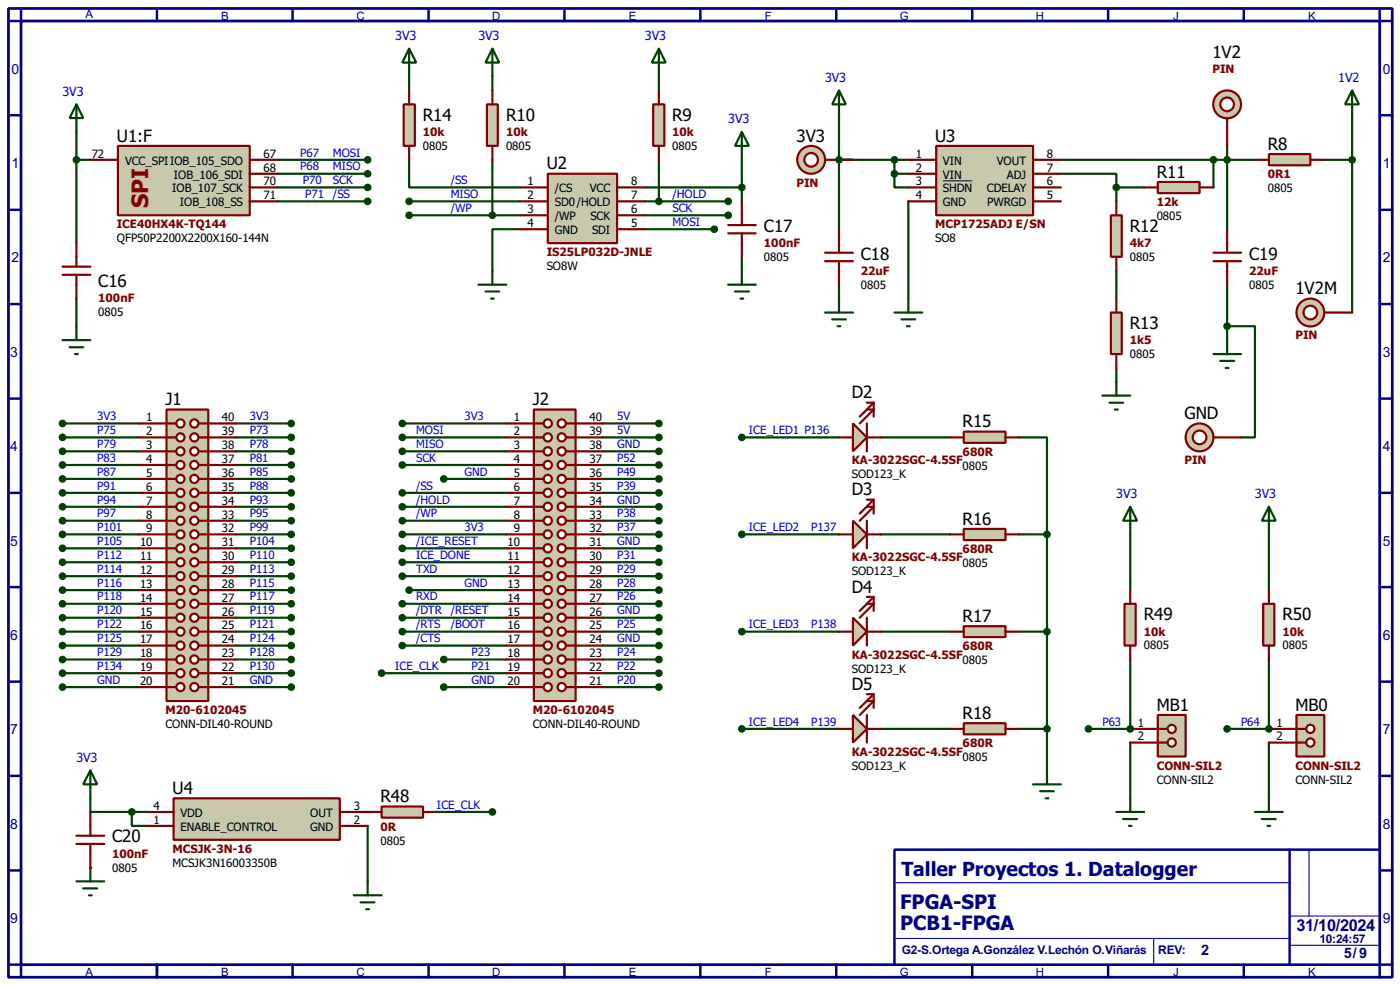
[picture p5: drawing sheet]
<svg xmlns="http://www.w3.org/2000/svg" width="256mm" height="180mm" viewBox="0 0 256 180" stroke-linecap="round" stroke-linejoin="round" font-family="sans-serif">
<defs><g id="words">
<text font-size="5" fill="#800000" x="27.2" y="38.1" transform="rotate(-90 27.2 38.1)">SPI</text>
<g font-size="4.4" fill="#000080">
<text x="164.9" y="166.5">FPGA-SPI</text>
<text x="164.9" y="170.3">PCB1-FPGA</text>
</g>
<text font-size="4.3" fill="#000080" x="165.2" y="160.3">Taller Proyectos 1. Datalogger</text>
<g font-size="3.8">
<text x="222.1" y="10.6">1V2</text>
<text x="77.5" y="22.1">R14</text>
<text x="92.7" y="22.1">R10</text>
<text x="123.2" y="22.1">R9</text>
<text x="21.4" y="25.9">U1:F</text>
<text x="145.9" y="25.9">3V3</text>
<text x="171.3" y="25.9">U3</text>
<text x="232.3" y="27.4">R8</text>
<text x="100.2" y="31">U2</text>
<text x="211.9" y="32.5">R11</text>
<text x="140" y="42.4">C17</text>
<text x="157.7" y="47.5">C18</text>
<text x="207" y="42.4">R12</text>
<text x="228.9" y="47.5">C19</text>
<text x="18" y="52.6">C16</text>
<text x="237.3" y="53.9">1V2M</text>
<text x="207" y="60.2">R13</text>
<text x="30.3" y="74.1">J1</text>
<text x="97.6" y="74.1">J2</text>
<text x="156.1" y="72.9">D2</text>
<text x="217" y="76.7">GND</text>
<text x="176.4" y="78.2">R15</text>
<text x="156.1" y="90.7">D3</text>
<text x="176.4" y="96">R16</text>
<text x="156.1" y="108.5">D4</text>
<text x="176.4" y="113.8">R17</text>
<text x="209.5" y="113.5">R49</text>
<text x="235" y="113.5">R50</text>
<text x="156.1" y="126.3">D5</text>
<text x="176.4" y="131.6">R18</text>
<text x="211.9" y="130.1">MB1</text>
<text x="237.3" y="130.1">MB0</text>
<text x="31.6" y="145.3">U4</text>
<text x="69.7" y="146.8">R48</text>
<text x="20.6" y="154.2">C20</text>
</g>
<text font-size="3.4" fill="#000080" x="237.5" y="170.3">31/10/2024</text>
<g font-size="3" fill="#000080">
<text x="220.1" y="174.8">2</text>
<text x="246.2" y="175.3">5/9</text>
</g>
<g font-size="2.9" fill="#000080">
<text x="2.1" y="13.5">0</text>
<text x="253.4" y="13.5">0</text>
<text x="2.1" y="30.7">1</text>
<text x="253.4" y="30.7">1</text>
<text x="2.1" y="48">2</text>
<text x="253.4" y="48">2</text>
<text x="1.9" y="65.3">3</text>
<text x="253.4" y="65.3">3</text>
<text x="1.9" y="82.5">4</text>
<text x="253.4" y="82.5">4</text>
<text x="1.9" y="99.9">5</text>
<text x="253.4" y="99.9">5</text>
<text x="1.9" y="117.1">6</text>
<text x="253.4" y="117.1">6</text>
<text x="1.9" y="134.4">7</text>
<text x="253.4" y="134.4">7</text>
<text x="1.9" y="151.7">8</text>
<text x="253.4" y="151.7">8</text>
<text x="1.9" y="168.9">9</text>
<text x="253.4" y="168.9">9</text>
</g>
<g font-size="2.8" fill="#00f">
<text x="72.4" y="7.4">3V3</text>
<text x="87.7" y="7.4">3V3</text>
<text x="118.2" y="7.4">3V3</text>
<text x="11.5" y="17.6">3V3</text>
<text x="151.2" y="15">3V3</text>
<text x="245.2" y="15">1V2</text>
<text x="133.4" y="22.6">3V3</text>
<text x="204.5" y="91.2">3V3</text>
<text x="229.9" y="91.2">3V3</text>
<text x="14" y="139.5">3V3</text>
</g>
<g font-size="2.6" fill="#800000">
<text x="222.1" y="13.4">PIN</text>
<text x="77.5" y="24.9">10k</text>
<text x="92.7" y="24.9">10k</text>
<text x="123.2" y="24.9">10k</text>
<text x="145.9" y="34.2">PIN</text>
<text x="232.3" y="32.6">0R1</text>
<text x="21.4" y="41.8">ICE40HX4K-TQ144</text>
<text x="171.3" y="41.8">MCP1725ADJ E/SN</text>
<text x="211.9" y="37.7">12k</text>
<text x="100.2" y="46.9">IS25LP032D-JNLE</text>
<text x="140" y="45.2">100nF</text>
<text x="207" y="45.2">4k7</text>
<text x="157.7" y="50.3">22uF</text>
<text x="228.9" y="50.3">22uF</text>
<text x="18" y="55.4">100nF</text>
<text x="207" y="63">1k5</text>
<text x="237.3" y="62.1">PIN</text>
<text x="176.4" y="83.5">680R</text>
<text x="156.1" y="85">KA-3022SGC-4.5SF</text>
<text x="217" y="85">PIN</text>
<text x="176.4" y="101.2">680R</text>
<text x="156.1" y="102.8">KA-3022SGC-4.5SF</text>
<text x="176.4" y="119">680R</text>
<text x="209.5" y="116.4">10k</text>
<text x="235" y="116.4">10k</text>
<text x="156.1" y="120.6">KA-3022SGC-4.5SF</text>
<text x="30.3" y="130.7">M20-6102045</text>
<text x="97.6" y="130.7">M20-6102045</text>
<text x="176.4" y="136.8">680R</text>
<text x="156.1" y="138.3">KA-3022SGC-4.5SF</text>
<text x="211.9" y="140.9">CONN-SIL2</text>
<text x="237.3" y="140.9">CONN-SIL2</text>
<text x="69.7" y="152.1">0R</text>
<text x="20.6" y="157">100nF</text>
<text x="31.6" y="156.1">MCSJK-3N-16</text>
</g>
<g font-size="2.6">
<text x="16.8" y="28.9">72</text>
<text x="48.3" y="28.9">67</text>
<text x="77.5" y="27.5">0805</text>
<text x="92.7" y="27.5">0805</text>
<text x="123.2" y="27.5">0805</text>
<text x="167.8" y="28.9">1</text>
<text x="191.8" y="28.9">8</text>
<text x="22.9" y="30.2">VCC_SPIIOB_105_SDO</text>
<text x="31.6" y="35.2">IOB_107_SCK</text>
<text x="31.9" y="32.7">IOB_106_SDI</text>
<text x="48.3" y="31.4">68</text>
<text x="48.3" y="33.9">70</text>
<text x="96.7" y="33.9">1</text>
<text x="101.7" y="35.2">/CS</text>
<text x="108.1" y="35.2">VCC</text>
<text x="115.6" y="33.9">8</text>
<text x="167.8" y="31.4">2</text>
<text x="167.8" y="33.9">3</text>
<text x="172.8" y="30.2">VIN</text>
<text x="172.8" y="32.7">VIN</text>
<text x="172.8" y="35.2">SHDN</text>
<text x="180.8" y="35.2">CDELAY</text>
<text x="182.6" y="30.2">VOUT</text>
<text x="184.5" y="32.7">ADJ</text>
<text x="191.8" y="33.9">6</text>
<text x="191.8" y="31.4">7</text>
<text x="232.3" y="35.2">0805</text>
<text x="33" y="37.7">IOB_108_SS</text>
<text x="48.3" y="36.5">71</text>
<text x="96.7" y="36.5">2</text>
<text x="96.7" y="39">3</text>
<text x="96.7" y="41.6">4</text>
<text x="101.7" y="37.7">SD0/HOLD</text>
<text x="101.7" y="40.3">/WP</text>
<text x="108.2" y="40.3">SCK</text>
<text x="115.6" y="41.6">5</text>
<text x="115.6" y="39">6</text>
<text x="115.6" y="36.5">7</text>
<text x="167.8" y="36.5">4</text>
<text x="172.8" y="37.7">GND</text>
<text x="180.9" y="37.7">PWRGD</text>
<text x="191.8" y="36.5">5</text>
<text x="211.9" y="40.3">0805</text>
<text x="21.4" y="44.4">QFP50P2200X2200X160-144N</text>
<text x="101.7" y="42.9">GND</text>
<text x="108.5" y="42.9">SDI</text>
<text x="140" y="47.8">0805</text>
<text x="171.3" y="44.4">SO8</text>
<text x="207" y="47.8">0805</text>
<text x="100.2" y="49.4">SO8W</text>
<text x="157.7" y="52.9">0805</text>
<text x="228.9" y="52.9">0805</text>
<text x="18" y="57.9">0805</text>
<text x="207" y="65.6">0805</text>
<text x="26.8" y="77.1">1</text>
<text x="40.7" y="77.1">40</text>
<text x="94.2" y="77.1">1</text>
<text x="108" y="77.1">40</text>
<text x="26.8" y="79.7">2</text>
<text x="26.8" y="82.2">3</text>
<text x="40.7" y="79.7">39</text>
<text x="40.7" y="82.2">38</text>
<text x="94.2" y="79.7">2</text>
<text x="94.2" y="82.2">3</text>
<text x="108" y="79.7">39</text>
<text x="108" y="82.2">38</text>
<text x="26.8" y="84.7">4</text>
<text x="26.8" y="87.3">5</text>
<text x="26.8" y="89.8">6</text>
<text x="40.7" y="84.7">37</text>
<text x="40.7" y="87.3">36</text>
<text x="40.7" y="89.8">35</text>
<text x="94.2" y="84.7">4</text>
<text x="94.2" y="87.3">5</text>
<text x="94.2" y="89.8">6</text>
<text x="108" y="84.7">37</text>
<text x="108" y="87.3">36</text>
<text x="108" y="89.8">35</text>
<text x="156.1" y="87.5">SOD123_K</text>
<text x="176.4" y="86">0805</text>
<text x="26.8" y="92.4">7</text>
<text x="26.8" y="94.9">8</text>
<text x="40.7" y="92.4">34</text>
<text x="40.7" y="94.9">33</text>
<text x="94.2" y="92.4">7</text>
<text x="94.2" y="94.9">8</text>
<text x="108" y="92.4">34</text>
<text x="108" y="94.9">33</text>
<text x="25.7" y="100">10</text>
<text x="26.8" y="97.4">9</text>
<text x="40.7" y="97.4">32</text>
<text x="40.7" y="100">31</text>
<text x="93" y="100">10</text>
<text x="94.2" y="97.4">9</text>
<text x="108" y="97.4">32</text>
<text x="108" y="100">31</text>
<text x="25.7" y="102.5">11</text>
<text x="25.7" y="105.1">12</text>
<text x="25.7" y="107.6">13</text>
<text x="40.7" y="102.5">30</text>
<text x="40.7" y="105.1">29</text>
<text x="40.7" y="107.6">28</text>
<text x="93" y="102.5">11</text>
<text x="93" y="105.1">12</text>
<text x="93" y="107.6">13</text>
<text x="108" y="102.5">30</text>
<text x="108" y="105.1">29</text>
<text x="108" y="107.6">28</text>
<text x="156.1" y="105.3">SOD123_K</text>
<text x="176.4" y="103.8">0805</text>
<text x="25.7" y="110.1">14</text>
<text x="25.7" y="112.7">15</text>
<text x="40.7" y="110.1">27</text>
<text x="40.7" y="112.7">26</text>
<text x="93" y="110.1">14</text>
<text x="93" y="112.7">15</text>
<text x="108" y="110.1">27</text>
<text x="108" y="112.7">26</text>
<text x="25.7" y="115.2">16</text>
<text x="25.7" y="117.8">17</text>
<text x="40.7" y="115.2">25</text>
<text x="40.7" y="117.8">24</text>
<text x="93" y="115.2">16</text>
<text x="93" y="117.8">17</text>
<text x="108" y="115.2">25</text>
<text x="108" y="117.8">24</text>
<text x="209.5" y="118.9">0805</text>
<text x="235" y="118.9">0805</text>
<text x="25.7" y="120.3">18</text>
<text x="25.7" y="122.8">19</text>
<text x="25.7" y="125.4">20</text>
<text x="40.7" y="120.3">23</text>
<text x="40.7" y="122.8">22</text>
<text x="40.7" y="125.4">21</text>
<text x="93" y="120.3">18</text>
<text x="93" y="122.8">19</text>
<text x="93" y="125.4">20</text>
<text x="108" y="120.3">23</text>
<text x="108" y="122.8">22</text>
<text x="108" y="125.4">21</text>
<text x="156.1" y="123.1">SOD123_K</text>
<text x="176.4" y="121.6">0805</text>
<text x="30.3" y="133.3">CONN-DIL40-ROUND</text>
<text x="97.6" y="133.3">CONN-DIL40-ROUND</text>
<text x="208.5" y="133">1</text>
<text x="208.5" y="135.5">2</text>
<text x="233.9" y="133">1</text>
<text x="233.9" y="135.5">2</text>
<text x="156.1" y="140.9">SOD123_K</text>
<text x="176.4" y="139.4">0805</text>
<text x="211.9" y="143.4">CONN-SIL2</text>
<text x="237.3" y="143.4">CONN-SIL2</text>
<text x="28.1" y="148.2">4</text>
<text x="33.1" y="149.5">VDD</text>
<text x="56.9" y="149.5">OUT</text>
<text x="64.8" y="148.2">3</text>
<text x="28.1" y="150.8">1</text>
<text x="33.1" y="152.1">ENABLE_CONTROL</text>
<text x="56.8" y="152.1">GND</text>
<text x="64.8" y="150.8">2</text>
<text x="69.7" y="154.6">0805</text>
<text x="20.6" y="159.5">0805</text>
<text x="31.6" y="158.7">MCSJK3N16003350B</text>
</g>
<g font-size="2.6" fill="#00f">
<text x="55" y="28.6">P67</text>
<text x="61" y="28.6">MOSI</text>
<text x="55" y="31.2">P68</text>
<text x="55.5" y="33.7">P70</text>
<text x="61" y="31.2">MISO</text>
<text x="61" y="33.7">SCK</text>
<text x="82.6" y="33.7">/SS</text>
<text x="55.9" y="36.3">P71 /SS</text>
<text x="82.6" y="36.3">MISO</text>
<text x="82.6" y="38.8">/WP</text>
<text x="123.2" y="38.8">SCK</text>
<text x="123.2" y="41.3">MOSI</text>
<text x="123.2" y="36.3">/HOLD</text>
<text x="17.8" y="76.9">3V3</text>
<text x="45.8" y="76.9">3V3</text>
<text x="85.1" y="76.9">3V3</text>
<text x="113.1" y="76.9">5V</text>
<text x="17.8" y="79.5">P75</text>
<text x="17.8" y="82">P79</text>
<text x="45.8" y="79.5">P73</text>
<text x="45.8" y="82">P78</text>
<text x="76.3" y="79.5">MOSI</text>
<text x="76.3" y="82">MISO</text>
<text x="113.1" y="79.5">5V</text>
<text x="113.1" y="82">GND</text>
<text x="137.2" y="79.5">ICE_LED1 P136</text>
<text x="17.8" y="84.5">P83</text>
<text x="17.8" y="87.1">P87</text>
<text x="17.8" y="89.6">P91</text>
<text x="45.8" y="84.5">P81</text>
<text x="45.8" y="87.1">P85</text>
<text x="45.8" y="89.6">P88</text>
<text x="76.3" y="84.5">SCK</text>
<text x="76.3" y="89.6">/SS</text>
<text x="85.1" y="87.1">GND</text>
<text x="113.1" y="84.5">P52</text>
<text x="113.1" y="87.1">P49</text>
<text x="113.1" y="89.6">P39</text>
<text x="17.8" y="92.2">P94</text>
<text x="17.8" y="94.7">P97</text>
<text x="45.8" y="92.2">P93</text>
<text x="45.8" y="94.7">P95</text>
<text x="76.3" y="92.2">/HOLD</text>
<text x="76.3" y="94.7">/WP</text>
<text x="113.1" y="92.2">GND</text>
<text x="113.1" y="94.7">P38</text>
<text x="17.8" y="97.2">P101</text>
<text x="17.8" y="99.8">P105</text>
<text x="45.8" y="97.2">P99</text>
<text x="45.8" y="99.8">P104</text>
<text x="76.3" y="99.8">/ICE_RESET</text>
<text x="85.1" y="97.2">3V3</text>
<text x="113.1" y="97.2">P37</text>
<text x="113.1" y="99.8">GND</text>
<text x="137.2" y="97.2">ICE_LED2</text>
<text x="148.6" y="97.2">P137</text>
<text x="17.8" y="102.3">P112</text>
<text x="17.8" y="104.9">P114</text>
<text x="17.8" y="107.4">P116</text>
<text x="45.8" y="102.3">P110</text>
<text x="45.8" y="104.9">P113</text>
<text x="45.8" y="107.4">P115</text>
<text x="76.3" y="102.3">ICE_DONE</text>
<text x="76.3" y="104.9">TXD</text>
<text x="85.1" y="107.4">GND</text>
<text x="113.1" y="102.3">P31</text>
<text x="113.1" y="104.9">P29</text>
<text x="113.1" y="107.4">P28</text>
<text x="17.8" y="109.9">P118</text>
<text x="17.8" y="112.5">P120</text>
<text x="45.8" y="109.9">P117</text>
<text x="45.8" y="112.5">P119</text>
<text x="76.3" y="109.9">RXD</text>
<text x="76.3" y="112.5">/DTR /RESET</text>
<text x="113.1" y="109.9">P26</text>
<text x="113.1" y="112.5">GND</text>
<text x="17.8" y="115">P122</text>
<text x="17.8" y="117.6">P125</text>
<text x="45.8" y="115">P121</text>
<text x="45.8" y="117.6">P124</text>
<text x="76.3" y="115">/RTS</text>
<text x="76.3" y="117.6">/CTS</text>
<text x="82.6" y="115">/BOOT</text>
<text x="113.1" y="115">P25</text>
<text x="113.1" y="117.6">GND</text>
<text x="137.2" y="115">ICE_LED3</text>
<text x="148.6" y="115">P138</text>
<text x="17.8" y="120.1">P129</text>
<text x="17.8" y="122.6">P134</text>
<text x="17.8" y="125.2">GND</text>
<text x="45.8" y="120.1">P128</text>
<text x="45.8" y="122.6">P130</text>
<text x="45.8" y="125.2">GND</text>
<text x="72.4" y="122.6">ICE_CLK</text>
<text x="86.4" y="120.1">P23</text>
<text x="86.4" y="122.6">P21</text>
<text x="86.4" y="125.2">GND</text>
<text x="113.1" y="120.1">P24</text>
<text x="113.1" y="125.2">P20</text>
<text x="113.1" y="122.6">P22</text>
<text x="137.2" y="132.8">ICE_LED4</text>
<text x="148.6" y="132.8">P139</text>
<text x="202" y="132.8">P63</text>
<text x="227.4" y="132.8">P64</text>
<text x="80.1" y="148">ICE_CLK</text>
</g>
<g font-size="2.5" fill="#000080">
<text x="241.8" y="172.6">10:24:57</text>
<text x="165.2" y="174.6">G2-S.Ortega A.González V.Lechón O.Viñarás</text>
<text x="212.2" y="174.6">REV:</text>
</g>
<g font-size="2.4" fill="#000080">
<text x="15.6" y="3.4">A</text>
<text x="40.5" y="3.6">B</text>
<text x="65.3" y="3.6">C</text>
<text x="90.2" y="3.6">D</text>
<text x="115.2" y="3.6">E</text>
<text x="140.1" y="3.6">F</text>
<text x="164.8" y="3.6">G</text>
<text x="189.8" y="3.6">H</text>
<text x="214.9" y="3.6">J</text>
<text x="239.6" y="3.6">K</text>
<text x="15.6" y="178.7">A</text>
<text x="40.5" y="178.7">B</text>
<text x="65.3" y="178.7">C</text>
<text x="90.2" y="178.7">D</text>
<text x="115.2" y="178.7">E</text>
<text x="140.1" y="178.7">F</text>
<text x="164.8" y="178.7">G</text>
<text x="189.8" y="178.7">H</text>
<text x="214.9" y="178.7">J</text>
<text x="239.6" y="178.7">K</text>
</g>
</g></defs>
<path d="M1.6 1.6h253.5v177.3h-253.5zM3.9 3.9h248.9v172.7h-248.9z" fill="none" stroke="#000080" stroke-width=".5"/>
<path d="M3.9 1.6v2.3h-2.3M28.8 1.6v2.3" fill="none" stroke="#000080" stroke-width=".45"/>
<path d="M163.9 155.5h88.9v21.1h-88.9z" fill="#fff" stroke="#000080" stroke-width=".45"/>
<g fill="none" stroke="#000080" stroke-width=".45">
<path d="M53.6 1.6v2.3M78.5 1.6v2.3M103.4 1.6v2.3M128.3 1.6v2.3M153.2 1.6v2.3M178.1 1.6v2.3M203 1.6v2.3M227.9 1.6v2.3M252.8 1.6v2.3h2.3M1.6 21.1h2.3M1.6 38.4h2.3M252.8 21.1h2.3"/>
<path d="M252.8 38.4h2.3M1.6 55.7h2.3M252.8 55.7h2.3M1.6 73h2.3M252.8 73h2.3M1.6 90.2h2.3M252.8 90.2h2.3M1.6 107.5h2.3M252.8 107.5h2.3M1.6 124.8h2.3M252.8 124.8h2.3M1.6 142h2.3"/>
<path d="M1.6 159.3h2.3M236.3 155.5v21.1M252.8 142h2.3M252.8 159.3h2.3M1.6 176.6h2.3v2.3M28.8 176.6v2.3M53.6 176.6v2.3M78.5 176.6v2.3M103.4 176.6v2.3M128.3 176.6v2.3M153.2 176.6v2.3M178.1 176.6v2.3"/>
<path d="M203 176.6v2.3M227.9 176.6v2.3M255.1 176.6h-2.3v2.3"/>
</g>
<path d="M239.8 155.5v12.2M163.9 171.8h72.4M164.1 161.6h71.9M211.4 171.8v4.8M236.3 167.7h16.2M236.3 173h16.5" fill="none" stroke="#0000c0" stroke-width=".2"/>
<g fill="none" stroke="#004000" stroke-width=".4">
<path d="M14 24.2v20.3M14 29.3h2.6M50.9 29.3h16.5M50.9 31.8h16.5M50.9 34.3h16.5M50.9 36.9h16.5M75 29.3v5h20.3M14 54.7v5M204.5 49.6v5.1M135.9 80.1h17.8M135.9 97.8h17.8M161.3 80.1h12.7"/>
<path d="M161.3 97.8h12.7M186.7 80.1h5.1v17.7M186.7 97.8h5.1M191.8 97.8v43.2M207.1 97.8v10.2M232.5 97.8v10.2M135.9 115.6h17.8M161.3 115.6h12.7M186.7 115.6h5.1M135.9 133.4h17.8M161.3 133.4h12.7M186.7 133.4h5.1"/>
<path d="M207.1 120.7v12.7M207.1 135.9v10.2M232.5 135.9v10.2"/>
</g>
<circle cx="207.1" cy="133.4" r=".2" fill="#004000"/>
<path d="M199.4 133.4h7.7M232.5 120.7v12.7" fill="none" stroke="#004000" stroke-width=".4"/>
<circle cx="232.5" cy="133.4" r=".2" fill="#004000"/>
<g fill="none" stroke="#004000" stroke-width=".4">
<path d="M75 14v2.6M90.2 14v2.6M120.7 14v2.6M75 36.9h20.3M75 39.4h20.3M90.2 29.3v10.1M118.2 36.9h15.2M118.2 39.4h15.2M118.2 34.3h17.7M120.7 29.3v7.6M135.9 29.3v7.6M153.7 21.6v20.4"/>
<path d="M153.7 29.3h12.7M163.9 31.8v2.5h2.5M163.9 31.8h2.5M163.9 29.3v2.5M166.4 36.9v17.8M194.4 31.8h10.1v2.5M194.4 29.3h35.5M204.5 34.3h5.1M204.5 34.3v2.6M222.3 29.3v5M224.8 26.7v15.3M242.6 29.3h5.1"/>
<path d="M247.7 21.6v35.6M95.3 42h-5.1v7.6M118.2 42h12.7M135.9 47v2.6M153.7 52.1v2.6M224.8 59.7h5.1v20.4h-2.5M224.8 52.1v10.2M11.5 77.5h14M43.2 77.5h10.2M73.7 77.5h19.1M110.5 77.5h10.2M204.5 67.4v2.5"/>
<path d="M11.5 80.1h14M11.5 82.6h14M11.5 85.1h14M11.5 87.7h14M11.5 90.2h14M11.5 92.8h14M11.5 95.3h14M11.5 97.8h14M43.2 80.1h10.2M43.2 82.6h10.2M43.2 85.1h10.2M43.2 87.7h10.2"/>
<path d="M43.2 90.2h10.2M43.2 92.8h10.2M43.2 95.3h10.2M43.2 97.8h10.2M73.7 80.1h19.1M73.7 82.6h19.1M73.7 85.1h19.1M73.7 90.2h19.1M73.7 92.8h19.1M73.7 95.3h19.1M73.7 97.8h19.1M81.3 87.7h11.5"/>
<path d="M110.5 80.1h10.2M110.5 82.6h10.2M110.5 85.1h10.2M110.5 87.7h10.2M110.5 90.2h10.2M110.5 92.8h10.2M110.5 95.3h10.2M110.5 97.8h10.2M11.5 100.4h14M11.5 102.9h14M11.5 105.5h14M11.5 108h14"/>
<path d="M11.5 110.5h14M11.5 113.1h14M11.5 115.6h14M11.5 118.2h14M43.2 100.4h10.2M43.2 102.9h10.2M43.2 105.5h10.2M43.2 108h10.2M43.2 110.5h10.2M43.2 113.1h10.2M43.2 115.6h10.2M43.2 118.2h10.2"/>
<path d="M73.7 100.4h19.1M73.7 102.9h19.1M73.7 105.5h19.1M73.7 110.5h19.1M73.7 113.1h19.1M73.7 115.6h19.1M73.7 118.2h19.1M110.5 100.4h10.2M110.5 102.9h10.2M110.5 105.5h10.2M110.5 108h10.2M110.5 110.5h10.2"/>
<path d="M110.5 113.1h10.2M110.5 115.6h10.2M110.5 118.2h10.2M11.5 120.7h14M11.5 123.2h14M11.5 125.8h14M43.2 120.7h10.2M43.2 123.2h10.2M43.2 125.8h10.2M69.9 123.2h22.9M81.3 120.7h11.5M81.3 125.8h11.5"/>
<path d="M110.5 120.7h10.2M110.5 123.2h10.2M110.5 125.8h10.2M224.8 133.4h7.7"/>
</g>
<circle cx="67.4" cy="148.6" r=".2" fill="#004000"/>
<path d="M16.6 146.1v2.5h7.6M24.2 148.6v2.6h2.5M24.2 148.6h2.5M67.4 151.2v10.1M80.1 148.6h10.1" fill="none" stroke="#004000" stroke-width=".4"/>
<circle cx="16.6" cy="158.8" r=".2" fill="#004000"/>
<path d="M75 108h17.8" fill="none" stroke="#004000" stroke-width=".4"/>
<path d="M21.6 26.7h24.2v12.7h-24.2z" fill="#c8c8aa" stroke="#800000" stroke-width=".4"/>
<path d="M16.6 29.3h5M45.8 29.3h5.1M45.8 31.8h5.1M45.8 34.3h5.1M45.8 36.9h5.1M11.5 48.8h5.1M11.5 50.3h5.1M14 44.5v4.3M14 50.3v4.4" fill="none" stroke="#800000" stroke-width=".4"/>
<path d="M14 19.1l1.3 2.5h-2.5zM14 19.1v5.1M14 59.7v2.6M11.5 62.3h5.1M12.8 63.6h2.5M13.8 64.8h.5" fill="none" stroke="#004000" stroke-width=".4"/>
<g fill="#004000" stroke="#004000" stroke-width=".4">
<circle cx="14" cy="29.3" r=".5"/>
<circle cx="67.3" cy="29.3" r=".5"/>
<circle cx="67.3" cy="31.8" r=".5"/>
<circle cx="67.3" cy="34.3" r=".5"/>
<circle cx="67.3" cy="36.9" r=".5"/>
</g>
<path d="M100.4 31.8h12.7v12.7h-12.7z" fill="#c8c8aa" stroke="#800000" stroke-width=".4"/>
<path d="M95.3 34.3h5.1M95.3 36.9h5.1M95.3 39.4h5.1M113.1 34.3h5.1M113.1 36.9h5.1M113.1 39.4h5.1M95.3 42h5.1M113.1 42h5.1" fill="none" stroke="#800000" stroke-width=".4"/>
<path d="M171.5 26.7h17.8v12.7h-17.8z" fill="#c8c8aa" stroke="#800000" stroke-width=".4"/>
<path d="M166.4 29.3h5.1M166.4 31.8h5.1M166.4 34.3h5.1M166.4 36.9h5.1M189.3 29.3h5.1M189.3 31.8h5.1M189.3 34.3h5.1M189.3 36.9h5.1" fill="none" stroke="#800000" stroke-width=".4"/>
<path d="M172.8 33.1h5.3" fill="none" stroke="#000" stroke-width=".18"/>
<path d="M74 19.1h2v7.6h-2z" fill="#c8c8aa" stroke="#800000" stroke-width=".4"/>
<path d="M75 16.6v2.5M75 26.7v2.6" fill="none" stroke="#800000" stroke-width=".4"/>
<path d="M89.2 19.1h2v7.6h-2z" fill="#c8c8aa" stroke="#800000" stroke-width=".4"/>
<path d="M90.2 16.6v2.5M90.2 26.7v2.6" fill="none" stroke="#800000" stroke-width=".4"/>
<path d="M119.7 19.1h2v7.6h-2z" fill="#c8c8aa" stroke="#800000" stroke-width=".4"/>
<path d="M120.7 16.6v2.5M120.7 26.7v2.6" fill="none" stroke="#800000" stroke-width=".4"/>
<path d="M212.1 33.3h7.7v2.1h-7.7z" fill="#c8c8aa" stroke="#800000" stroke-width=".4"/>
<path d="M209.6 34.3h2.5M219.8 34.3h2.5" fill="none" stroke="#800000" stroke-width=".4"/>
<path d="M203.5 39.4h2v7.6h-2z" fill="#c8c8aa" stroke="#800000" stroke-width=".4"/>
<path d="M204.5 36.9v2.5M204.5 47v2.6" fill="none" stroke="#800000" stroke-width=".4"/>
<path d="M203.5 57.2h2v7.6h-2z" fill="#c8c8aa" stroke="#800000" stroke-width=".4"/>
<path d="M204.5 54.7v2.5M204.5 64.8v2.6" fill="none" stroke="#800000" stroke-width=".4"/>
<path d="M232.5 28.2h7.6v2.1h-7.6z" fill="#c8c8aa" stroke="#800000" stroke-width=".4"/>
<path d="M229.9 29.3h2.6M240.1 29.3h2.5" fill="none" stroke="#800000" stroke-width=".4"/>
<path d="M176.6 79h7.6v2.1h-7.6z" fill="#c8c8aa" stroke="#800000" stroke-width=".4"/>
<path d="M174 80.1h2.6M184.2 80.1h2.5" fill="none" stroke="#800000" stroke-width=".4"/>
<path d="M176.6 96.8h7.6v2.1h-7.6z" fill="#c8c8aa" stroke="#800000" stroke-width=".4"/>
<path d="M174 97.8h2.6M184.2 97.8h2.5" fill="none" stroke="#800000" stroke-width=".4"/>
<path d="M176.6 114.6h7.6v2h-7.6z" fill="#c8c8aa" stroke="#800000" stroke-width=".4"/>
<path d="M174 115.6h2.6M184.2 115.6h2.5" fill="none" stroke="#800000" stroke-width=".4"/>
<path d="M176.6 132.4h7.6v2h-7.6z" fill="#c8c8aa" stroke="#800000" stroke-width=".4"/>
<path d="M174 133.4h2.6M184.2 133.4h2.5" fill="none" stroke="#800000" stroke-width=".4"/>
<path d="M206 110.5h2.1v7.7h-2.1z" fill="#c8c8aa" stroke="#800000" stroke-width=".4"/>
<path d="M207.1 108v2.5M207.1 118.2v2.5" fill="none" stroke="#800000" stroke-width=".4"/>
<path d="M231.4 110.5h2.1v7.7h-2.1z" fill="#c8c8aa" stroke="#800000" stroke-width=".4"/>
<path d="M232.5 108v2.5M232.5 118.2v2.5" fill="none" stroke="#800000" stroke-width=".4"/>
<path d="M156.3 77.5l2.5 2.6-2.5 2.5z" fill="#c8c8aa" stroke="#800000" stroke-width=".4"/>
<path d="M158.8 77.5v5.1M158.8 75h1.3l-2.6 2.5M158.8 73.7h1.3M160.1 73.7l-2.6 2.6M160.1 73.7v2.6M153.7 80.1h2.6M158.8 80.1h2.5" fill="none" stroke="#800000" stroke-width=".4"/>
<path d="M156.3 95.3l2.5 2.5-2.5 2.6z" fill="#c8c8aa" stroke="#800000" stroke-width=".4"/>
<path d="M153.7 97.8h2.6M158.8 95.3v5.1M158.8 92.8h1.3l-2.6 2.5M158.8 91.5h1.3M158.8 97.8h2.5M160.1 91.5l-2.6 2.5M160.1 91.5v2.5" fill="none" stroke="#800000" stroke-width=".4"/>
<path d="M156.3 113.1l2.5 2.5-2.5 2.6z" fill="#c8c8aa" stroke="#800000" stroke-width=".4"/>
<path d="M153.7 115.6h2.6M158.8 113.1v5.1M158.8 110.5h1.3l-2.6 2.6M158.8 109.3h1.3M158.8 115.6h2.5M160.1 109.3l-2.6 2.5M160.1 109.3v2.5" fill="none" stroke="#800000" stroke-width=".4"/>
<path d="M156.3 130.9l2.5 2.5-2.5 2.5z" fill="#c8c8aa" stroke="#800000" stroke-width=".4"/>
<path d="M153.7 133.4h2.6M158.8 130.9v5M158.8 128.3h1.3l-2.6 2.6M158.8 127.1h1.3M158.8 133.4h2.5M160.1 127.1l-2.6 2.5M160.1 127.1v2.5" fill="none" stroke="#800000" stroke-width=".4"/>
<path d="M189.3 143.6h5.1M190.6 144.8h2.5M191.6 146.1h.5M191.8 141v2.6" fill="none" stroke="#004000" stroke-width=".4"/>
<g fill="#004000" stroke="#004000" stroke-width=".4">
<circle cx="191.8" cy="133.4" r=".5"/>
<circle cx="191.8" cy="115.6" r=".5"/>
<circle cx="191.8" cy="97.8" r=".5"/>
<circle cx="135.9" cy="80.1" r=".5"/>
<circle cx="135.9" cy="97.8" r=".5"/>
<circle cx="135.9" cy="115.6" r=".5"/>
<circle cx="135.9" cy="133.4" r=".5"/>
</g>
<path d="M212.1 130.9h5.1v7.6h-5.1z" fill="#c8c8aa" stroke="#800000" stroke-width=".4"/>
<path d="M212.1 133.4h1.8" fill="none" stroke="#800000" stroke-width=".4"/>
<circle cx="214.6" cy="133.4" r=".75" fill="#feffff" stroke="#800000" stroke-width=".4"/>
<path d="M212.1 135.9h1.8" fill="none" stroke="#800000" stroke-width=".4"/>
<circle cx="214.6" cy="135.9" r=".75" fill="#feffff" stroke="#800000" stroke-width=".4"/>
<path d="M207.1 133.4h5M207.1 135.9h5" fill="none" stroke="#800000" stroke-width=".4"/>
<path d="M237.5 130.9h5.1v7.6h-5.1z" fill="#c8c8aa" stroke="#800000" stroke-width=".4"/>
<path d="M237.5 133.4h1.8" fill="none" stroke="#800000" stroke-width=".4"/>
<circle cx="240" cy="133.4" r=".75" fill="#feffff" stroke="#800000" stroke-width=".4"/>
<path d="M237.5 135.9h1.8" fill="none" stroke="#800000" stroke-width=".4"/>
<circle cx="240" cy="135.9" r=".75" fill="#feffff" stroke="#800000" stroke-width=".4"/>
<path d="M135.9 36.9v4.3M133.4 42.7h5.1M133.4 41.2h5.1M135.9 42.7v4.3M232.5 133.4h5M232.5 135.9h5" fill="none" stroke="#800000" stroke-width=".4"/>
<g fill="none" stroke="#004000" stroke-width=".4">
<path d="M75 8.9l1.3 2.6h-2.6zM75 8.9v5.1M90.2 8.9l1.3 2.6h-2.5zM90.2 8.9v5.1M120.7 8.9l1.3 2.6h-2.6zM120.7 8.9v5.1M135.9 24.2l1.3 2.5h-2.5zM135.9 24.2v5.1M87.7 52.1h5.1M89 53.4h2.5M90 54.7h.5M90.2 49.6v2.5"/>
<path d="M133.4 52.1h5.1M134.7 53.4h2.5M135.7 54.7h.5M135.9 49.6v2.5M207.1 92.8l1.2 2.5h-2.5zM207.1 92.8v5M232.5 92.8l1.2 2.5h-2.5zM232.5 92.8v5M204.5 148.6h5.1M205.8 149.9h2.5M206.8 151.2h.5M207.1 146.1v2.5"/>
<path d="M229.9 148.6h5.1M231.2 149.9h2.5M232.2 151.2h.5M232.5 146.1v2.5"/>
</g>
<g fill="#004000" stroke="#004000" stroke-width=".4">
<circle cx="207" cy="133.4" r=".5"/>
<circle cx="199.4" cy="133.4" r=".5"/>
<circle cx="232.4" cy="133.4" r=".5"/>
<circle cx="224.8" cy="133.4" r=".5"/>
<circle cx="74.9" cy="39.4" r=".5"/>
<circle cx="74.9" cy="36.9" r=".5"/>
<circle cx="90.2" cy="39.4" r=".5"/>
<circle cx="135.9" cy="34.3" r=".5"/>
<circle cx="120.7" cy="36.9" r=".5"/>
</g>
<circle cx="148.6" cy="29.3" r="2.55" fill="#c8c8aa" stroke="#800000" stroke-width=".4"/>
<circle cx="148.6" cy="29.3" r="1.25" fill="#feffff" stroke="#800000" stroke-width=".4"/>
<path d="M151.2 29.3h5.1M151.2 47.8h5.1M151.2 46.3h5.1M153.7 42v4.3M153.7 47.8v4.3" fill="none" stroke="#800000" stroke-width=".4"/>
<g fill="none" stroke="#004000" stroke-width=".4">
<path d="M153.7 16.6l1.3 2.5h-2.5zM153.7 16.6v5M151.2 57.2h5.1M152.5 58.5h2.5M153.5 59.7h.5M153.7 54.7v2.5M163.9 57.2h5.1M165.2 58.5h2.5M166.2 59.7h.5M166.4 54.7v2.5M202 72.4h5.1M203.3 73.7h2.5"/>
<path d="M204.3 75h.5M204.5 69.9v2.5"/>
</g>
<g fill="#004000" stroke="#004000" stroke-width=".4">
<circle cx="153.7" cy="29.3" r=".5"/>
<circle cx="163.8" cy="29.3" r=".5"/>
<circle cx="163.8" cy="31.8" r=".5"/>
<circle cx="204.5" cy="34.3" r=".5"/>
</g>
<circle cx="224.8" cy="19.1" r="2.55" fill="#c8c8aa" stroke="#800000" stroke-width=".4"/>
<circle cx="224.8" cy="19.1" r="1.25" fill="#feffff" stroke="#800000" stroke-width=".4"/>
<path d="M224.8 21.6v5.1M222.3 47.8h5.1M222.3 46.3h5.1M224.8 42v4.3M224.8 47.8v4.3" fill="none" stroke="#800000" stroke-width=".4"/>
<g fill="#004000" stroke="#004000" stroke-width=".4">
<circle cx="222.3" cy="29.3" r=".5"/>
<circle cx="224.8" cy="29.3" r=".5"/>
</g>
<path d="M222.3 64.8h5.1M223.6 66.1h2.5M224.6 67.4h.5M224.8 62.3v2.5" fill="none" stroke="#004000" stroke-width=".4"/>
<circle cx="219.7" cy="80.1" r="2.55" fill="#c8c8aa" stroke="#800000" stroke-width=".4"/>
<circle cx="219.7" cy="80.1" r="1.25" fill="#feffff" stroke="#800000" stroke-width=".4"/>
<path d="M222.3 80.1h5.1" fill="none" stroke="#800000" stroke-width=".4"/>
<circle cx="224.8" cy="59.7" r=".5" fill="#004000" stroke="#004000" stroke-width=".4"/>
<path d="M247.7 16.6l1.3 2.5h-2.6zM247.7 16.6v5" fill="none" stroke="#004000" stroke-width=".4"/>
<circle cx="240" cy="57.2" r="2.55" fill="#c8c8aa" stroke="#800000" stroke-width=".4"/>
<circle cx="240" cy="57.2" r="1.25" fill="#feffff" stroke="#800000" stroke-width=".4"/>
<path d="M242.6 57.2h5.1" fill="none" stroke="#800000" stroke-width=".4"/>
<path d="M30.5 75h7.7v53.3h-7.7z" fill="#c8c8aa" stroke="#800000" stroke-width=".4"/>
<path d="M30.5 77.5h1.8" fill="none" stroke="#800000" stroke-width=".4"/>
<circle cx="33" cy="77.5" r=".75" fill="#feffff" stroke="#800000" stroke-width=".4"/>
<path d="M30.5 80.1h1.8" fill="none" stroke="#800000" stroke-width=".4"/>
<circle cx="33" cy="80.1" r=".75" fill="#feffff" stroke="#800000" stroke-width=".4"/>
<path d="M30.5 82.6h1.8" fill="none" stroke="#800000" stroke-width=".4"/>
<circle cx="33" cy="82.6" r=".75" fill="#feffff" stroke="#800000" stroke-width=".4"/>
<path d="M30.5 85.1h1.8" fill="none" stroke="#800000" stroke-width=".4"/>
<circle cx="33" cy="85.1" r=".75" fill="#feffff" stroke="#800000" stroke-width=".4"/>
<path d="M36.4 77.5h1.8" fill="none" stroke="#800000" stroke-width=".4"/>
<circle cx="35.6" cy="77.5" r=".75" fill="#feffff" stroke="#800000" stroke-width=".4"/>
<path d="M36.4 80.1h1.8" fill="none" stroke="#800000" stroke-width=".4"/>
<circle cx="35.6" cy="80.1" r=".75" fill="#feffff" stroke="#800000" stroke-width=".4"/>
<path d="M36.4 82.6h1.8" fill="none" stroke="#800000" stroke-width=".4"/>
<circle cx="35.6" cy="82.6" r=".75" fill="#feffff" stroke="#800000" stroke-width=".4"/>
<path d="M36.4 85.1h1.8" fill="none" stroke="#800000" stroke-width=".4"/>
<circle cx="35.6" cy="85.1" r=".75" fill="#feffff" stroke="#800000" stroke-width=".4"/>
<path d="M30.5 87.7h1.8" fill="none" stroke="#800000" stroke-width=".4"/>
<circle cx="33" cy="87.7" r=".75" fill="#feffff" stroke="#800000" stroke-width=".4"/>
<path d="M36.4 87.7h1.8" fill="none" stroke="#800000" stroke-width=".4"/>
<circle cx="35.6" cy="87.7" r=".75" fill="#feffff" stroke="#800000" stroke-width=".4"/>
<path d="M30.5 90.2h1.8" fill="none" stroke="#800000" stroke-width=".4"/>
<circle cx="33" cy="90.2" r=".75" fill="#feffff" stroke="#800000" stroke-width=".4"/>
<path d="M36.4 90.2h1.8" fill="none" stroke="#800000" stroke-width=".4"/>
<circle cx="35.6" cy="90.2" r=".75" fill="#feffff" stroke="#800000" stroke-width=".4"/>
<path d="M30.5 92.8h1.8" fill="none" stroke="#800000" stroke-width=".4"/>
<circle cx="33" cy="92.8" r=".75" fill="#feffff" stroke="#800000" stroke-width=".4"/>
<path d="M36.4 92.8h1.8" fill="none" stroke="#800000" stroke-width=".4"/>
<circle cx="35.6" cy="92.8" r=".75" fill="#feffff" stroke="#800000" stroke-width=".4"/>
<path d="M30.5 95.3h1.8" fill="none" stroke="#800000" stroke-width=".4"/>
<circle cx="33" cy="95.3" r=".75" fill="#feffff" stroke="#800000" stroke-width=".4"/>
<path d="M36.4 95.3h1.8" fill="none" stroke="#800000" stroke-width=".4"/>
<circle cx="35.6" cy="95.3" r=".75" fill="#feffff" stroke="#800000" stroke-width=".4"/>
<path d="M30.5 97.8h1.8" fill="none" stroke="#800000" stroke-width=".4"/>
<circle cx="33" cy="97.8" r=".75" fill="#feffff" stroke="#800000" stroke-width=".4"/>
<path d="M36.4 97.8h1.8" fill="none" stroke="#800000" stroke-width=".4"/>
<circle cx="35.6" cy="97.8" r=".75" fill="#feffff" stroke="#800000" stroke-width=".4"/>
<path d="M30.5 100.4h1.8" fill="none" stroke="#800000" stroke-width=".4"/>
<circle cx="33" cy="100.4" r=".75" fill="#feffff" stroke="#800000" stroke-width=".4"/>
<path d="M36.4 100.4h1.8" fill="none" stroke="#800000" stroke-width=".4"/>
<circle cx="35.6" cy="100.4" r=".75" fill="#feffff" stroke="#800000" stroke-width=".4"/>
<path d="M30.5 102.9h1.8" fill="none" stroke="#800000" stroke-width=".4"/>
<circle cx="33" cy="102.9" r=".75" fill="#feffff" stroke="#800000" stroke-width=".4"/>
<path d="M36.4 102.9h1.8" fill="none" stroke="#800000" stroke-width=".4"/>
<circle cx="35.6" cy="102.9" r=".75" fill="#feffff" stroke="#800000" stroke-width=".4"/>
<path d="M30.5 105.5h1.8" fill="none" stroke="#800000" stroke-width=".4"/>
<circle cx="33" cy="105.5" r=".75" fill="#feffff" stroke="#800000" stroke-width=".4"/>
<path d="M36.4 105.5h1.8" fill="none" stroke="#800000" stroke-width=".4"/>
<circle cx="35.6" cy="105.5" r=".75" fill="#feffff" stroke="#800000" stroke-width=".4"/>
<path d="M30.5 108h1.8" fill="none" stroke="#800000" stroke-width=".4"/>
<circle cx="33" cy="108" r=".75" fill="#feffff" stroke="#800000" stroke-width=".4"/>
<path d="M36.4 108h1.8" fill="none" stroke="#800000" stroke-width=".4"/>
<circle cx="35.6" cy="108" r=".75" fill="#feffff" stroke="#800000" stroke-width=".4"/>
<path d="M30.5 110.5h1.8" fill="none" stroke="#800000" stroke-width=".4"/>
<circle cx="33" cy="110.5" r=".75" fill="#feffff" stroke="#800000" stroke-width=".4"/>
<path d="M36.4 110.5h1.8" fill="none" stroke="#800000" stroke-width=".4"/>
<circle cx="35.6" cy="110.5" r=".75" fill="#feffff" stroke="#800000" stroke-width=".4"/>
<path d="M30.5 113.1h1.8" fill="none" stroke="#800000" stroke-width=".4"/>
<circle cx="33" cy="113.1" r=".75" fill="#feffff" stroke="#800000" stroke-width=".4"/>
<path d="M36.4 113.1h1.8" fill="none" stroke="#800000" stroke-width=".4"/>
<circle cx="35.6" cy="113.1" r=".75" fill="#feffff" stroke="#800000" stroke-width=".4"/>
<path d="M30.5 115.6h1.8" fill="none" stroke="#800000" stroke-width=".4"/>
<circle cx="33" cy="115.6" r=".75" fill="#feffff" stroke="#800000" stroke-width=".4"/>
<path d="M36.4 115.6h1.8" fill="none" stroke="#800000" stroke-width=".4"/>
<circle cx="35.6" cy="115.6" r=".75" fill="#feffff" stroke="#800000" stroke-width=".4"/>
<path d="M30.5 118.2h1.8" fill="none" stroke="#800000" stroke-width=".4"/>
<circle cx="33" cy="118.2" r=".75" fill="#feffff" stroke="#800000" stroke-width=".4"/>
<path d="M36.4 118.2h1.8" fill="none" stroke="#800000" stroke-width=".4"/>
<circle cx="35.6" cy="118.2" r=".75" fill="#feffff" stroke="#800000" stroke-width=".4"/>
<path d="M30.5 120.7h1.8" fill="none" stroke="#800000" stroke-width=".4"/>
<circle cx="33" cy="120.7" r=".75" fill="#feffff" stroke="#800000" stroke-width=".4"/>
<path d="M36.4 120.7h1.8" fill="none" stroke="#800000" stroke-width=".4"/>
<circle cx="35.6" cy="120.7" r=".75" fill="#feffff" stroke="#800000" stroke-width=".4"/>
<path d="M30.5 123.2h1.8" fill="none" stroke="#800000" stroke-width=".4"/>
<circle cx="33" cy="123.2" r=".75" fill="#feffff" stroke="#800000" stroke-width=".4"/>
<path d="M36.4 123.2h1.8" fill="none" stroke="#800000" stroke-width=".4"/>
<circle cx="35.6" cy="123.2" r=".75" fill="#feffff" stroke="#800000" stroke-width=".4"/>
<path d="M30.5 125.8h1.8" fill="none" stroke="#800000" stroke-width=".4"/>
<circle cx="33" cy="125.8" r=".75" fill="#feffff" stroke="#800000" stroke-width=".4"/>
<path d="M36.4 125.8h1.8" fill="none" stroke="#800000" stroke-width=".4"/>
<circle cx="35.6" cy="125.8" r=".75" fill="#feffff" stroke="#800000" stroke-width=".4"/>
<g fill="none" stroke="#800000" stroke-width=".4">
<path d="M25.5 77.5h5M38.2 77.5h5M25.5 80.1h5M25.5 82.6h5M25.5 85.1h5M25.5 87.7h5M25.5 90.2h5M25.5 92.8h5M25.5 95.3h5M25.5 97.8h5M38.2 80.1h5M38.2 82.6h5"/>
<path d="M38.2 85.1h5M38.2 87.7h5M38.2 90.2h5M38.2 92.8h5M38.2 95.3h5M38.2 97.8h5M25.5 100.4h5M25.5 102.9h5M25.5 105.5h5M25.5 108h5M25.5 110.5h5M25.5 113.1h5"/>
<path d="M25.5 115.6h5M25.5 118.2h5M38.2 100.4h5M38.2 102.9h5M38.2 105.5h5M38.2 108h5M38.2 110.5h5M38.2 113.1h5M38.2 115.6h5M38.2 118.2h5M25.5 120.7h5M25.5 123.2h5"/>
<path d="M25.5 125.8h5M38.2 120.7h5M38.2 123.2h5M38.2 125.8h5"/>
</g>
<path d="M97.8 75h7.7v53.3h-7.7z" fill="#c8c8aa" stroke="#800000" stroke-width=".4"/>
<path d="M97.8 77.5h1.8" fill="none" stroke="#800000" stroke-width=".4"/>
<circle cx="100.3" cy="77.5" r=".75" fill="#feffff" stroke="#800000" stroke-width=".4"/>
<path d="M97.8 80.1h1.8" fill="none" stroke="#800000" stroke-width=".4"/>
<circle cx="100.3" cy="80.1" r=".75" fill="#feffff" stroke="#800000" stroke-width=".4"/>
<path d="M97.8 82.6h1.8" fill="none" stroke="#800000" stroke-width=".4"/>
<circle cx="100.3" cy="82.6" r=".75" fill="#feffff" stroke="#800000" stroke-width=".4"/>
<path d="M97.8 85.1h1.8" fill="none" stroke="#800000" stroke-width=".4"/>
<circle cx="100.3" cy="85.1" r=".75" fill="#feffff" stroke="#800000" stroke-width=".4"/>
<path d="M103.7 77.5h1.8" fill="none" stroke="#800000" stroke-width=".4"/>
<circle cx="102.9" cy="77.5" r=".75" fill="#feffff" stroke="#800000" stroke-width=".4"/>
<path d="M103.7 80.1h1.8" fill="none" stroke="#800000" stroke-width=".4"/>
<circle cx="102.9" cy="80.1" r=".75" fill="#feffff" stroke="#800000" stroke-width=".4"/>
<path d="M103.7 82.6h1.8" fill="none" stroke="#800000" stroke-width=".4"/>
<circle cx="102.9" cy="82.6" r=".75" fill="#feffff" stroke="#800000" stroke-width=".4"/>
<path d="M103.7 85.1h1.8" fill="none" stroke="#800000" stroke-width=".4"/>
<circle cx="102.9" cy="85.1" r=".75" fill="#feffff" stroke="#800000" stroke-width=".4"/>
<path d="M97.8 87.7h1.8" fill="none" stroke="#800000" stroke-width=".4"/>
<circle cx="100.3" cy="87.7" r=".75" fill="#feffff" stroke="#800000" stroke-width=".4"/>
<path d="M103.7 87.7h1.8" fill="none" stroke="#800000" stroke-width=".4"/>
<circle cx="102.9" cy="87.7" r=".75" fill="#feffff" stroke="#800000" stroke-width=".4"/>
<path d="M97.8 90.2h1.8" fill="none" stroke="#800000" stroke-width=".4"/>
<circle cx="100.3" cy="90.2" r=".75" fill="#feffff" stroke="#800000" stroke-width=".4"/>
<path d="M103.7 90.2h1.8" fill="none" stroke="#800000" stroke-width=".4"/>
<circle cx="102.9" cy="90.2" r=".75" fill="#feffff" stroke="#800000" stroke-width=".4"/>
<path d="M97.8 92.8h1.8" fill="none" stroke="#800000" stroke-width=".4"/>
<circle cx="100.3" cy="92.8" r=".75" fill="#feffff" stroke="#800000" stroke-width=".4"/>
<path d="M103.7 92.8h1.8" fill="none" stroke="#800000" stroke-width=".4"/>
<circle cx="102.9" cy="92.8" r=".75" fill="#feffff" stroke="#800000" stroke-width=".4"/>
<path d="M97.8 95.3h1.8" fill="none" stroke="#800000" stroke-width=".4"/>
<circle cx="100.3" cy="95.3" r=".75" fill="#feffff" stroke="#800000" stroke-width=".4"/>
<path d="M103.7 95.3h1.8" fill="none" stroke="#800000" stroke-width=".4"/>
<circle cx="102.9" cy="95.3" r=".75" fill="#feffff" stroke="#800000" stroke-width=".4"/>
<path d="M97.8 97.8h1.8" fill="none" stroke="#800000" stroke-width=".4"/>
<circle cx="100.3" cy="97.8" r=".75" fill="#feffff" stroke="#800000" stroke-width=".4"/>
<path d="M103.7 97.8h1.8" fill="none" stroke="#800000" stroke-width=".4"/>
<circle cx="102.9" cy="97.8" r=".75" fill="#feffff" stroke="#800000" stroke-width=".4"/>
<path d="M97.8 100.4h1.8" fill="none" stroke="#800000" stroke-width=".4"/>
<circle cx="100.3" cy="100.4" r=".75" fill="#feffff" stroke="#800000" stroke-width=".4"/>
<path d="M103.7 100.4h1.8" fill="none" stroke="#800000" stroke-width=".4"/>
<circle cx="102.9" cy="100.4" r=".75" fill="#feffff" stroke="#800000" stroke-width=".4"/>
<path d="M97.8 102.9h1.8" fill="none" stroke="#800000" stroke-width=".4"/>
<circle cx="100.3" cy="102.9" r=".75" fill="#feffff" stroke="#800000" stroke-width=".4"/>
<path d="M103.7 102.9h1.8" fill="none" stroke="#800000" stroke-width=".4"/>
<circle cx="102.9" cy="102.9" r=".75" fill="#feffff" stroke="#800000" stroke-width=".4"/>
<path d="M97.8 105.5h1.8" fill="none" stroke="#800000" stroke-width=".4"/>
<circle cx="100.3" cy="105.5" r=".75" fill="#feffff" stroke="#800000" stroke-width=".4"/>
<path d="M103.7 105.5h1.8" fill="none" stroke="#800000" stroke-width=".4"/>
<circle cx="102.9" cy="105.5" r=".75" fill="#feffff" stroke="#800000" stroke-width=".4"/>
<path d="M97.8 108h1.8" fill="none" stroke="#800000" stroke-width=".4"/>
<circle cx="100.3" cy="108" r=".75" fill="#feffff" stroke="#800000" stroke-width=".4"/>
<path d="M103.7 108h1.8" fill="none" stroke="#800000" stroke-width=".4"/>
<circle cx="102.9" cy="108" r=".75" fill="#feffff" stroke="#800000" stroke-width=".4"/>
<path d="M97.8 110.5h1.8" fill="none" stroke="#800000" stroke-width=".4"/>
<circle cx="100.3" cy="110.5" r=".75" fill="#feffff" stroke="#800000" stroke-width=".4"/>
<path d="M103.7 110.5h1.8" fill="none" stroke="#800000" stroke-width=".4"/>
<circle cx="102.9" cy="110.5" r=".75" fill="#feffff" stroke="#800000" stroke-width=".4"/>
<path d="M97.8 113.1h1.8" fill="none" stroke="#800000" stroke-width=".4"/>
<circle cx="100.3" cy="113.1" r=".75" fill="#feffff" stroke="#800000" stroke-width=".4"/>
<path d="M103.7 113.1h1.8" fill="none" stroke="#800000" stroke-width=".4"/>
<circle cx="102.9" cy="113.1" r=".75" fill="#feffff" stroke="#800000" stroke-width=".4"/>
<path d="M97.8 115.6h1.8" fill="none" stroke="#800000" stroke-width=".4"/>
<circle cx="100.3" cy="115.6" r=".75" fill="#feffff" stroke="#800000" stroke-width=".4"/>
<path d="M103.7 115.6h1.8" fill="none" stroke="#800000" stroke-width=".4"/>
<circle cx="102.9" cy="115.6" r=".75" fill="#feffff" stroke="#800000" stroke-width=".4"/>
<path d="M97.8 118.2h1.8" fill="none" stroke="#800000" stroke-width=".4"/>
<circle cx="100.3" cy="118.2" r=".75" fill="#feffff" stroke="#800000" stroke-width=".4"/>
<path d="M103.7 118.2h1.8" fill="none" stroke="#800000" stroke-width=".4"/>
<circle cx="102.9" cy="118.2" r=".75" fill="#feffff" stroke="#800000" stroke-width=".4"/>
<path d="M97.8 120.7h1.8" fill="none" stroke="#800000" stroke-width=".4"/>
<circle cx="100.3" cy="120.7" r=".75" fill="#feffff" stroke="#800000" stroke-width=".4"/>
<path d="M103.7 120.7h1.8" fill="none" stroke="#800000" stroke-width=".4"/>
<circle cx="102.9" cy="120.7" r=".75" fill="#feffff" stroke="#800000" stroke-width=".4"/>
<path d="M97.8 123.2h1.8" fill="none" stroke="#800000" stroke-width=".4"/>
<circle cx="100.3" cy="123.2" r=".75" fill="#feffff" stroke="#800000" stroke-width=".4"/>
<path d="M103.7 123.2h1.8" fill="none" stroke="#800000" stroke-width=".4"/>
<circle cx="102.9" cy="123.2" r=".75" fill="#feffff" stroke="#800000" stroke-width=".4"/>
<path d="M97.8 125.8h1.8" fill="none" stroke="#800000" stroke-width=".4"/>
<circle cx="100.3" cy="125.8" r=".75" fill="#feffff" stroke="#800000" stroke-width=".4"/>
<path d="M103.7 125.8h1.8" fill="none" stroke="#800000" stroke-width=".4"/>
<circle cx="102.9" cy="125.8" r=".75" fill="#feffff" stroke="#800000" stroke-width=".4"/>
<g fill="none" stroke="#800000" stroke-width=".4">
<path d="M92.8 77.5h5M105.5 77.5h5M92.8 80.1h5M92.8 82.6h5M92.8 85.1h5M92.8 87.7h5M92.8 90.2h5M92.8 92.8h5M92.8 95.3h5M92.8 97.8h5M105.5 80.1h5M105.5 82.6h5"/>
<path d="M105.5 85.1h5M105.5 87.7h5M105.5 90.2h5M105.5 92.8h5M105.5 95.3h5M105.5 97.8h5M92.8 100.4h5M92.8 102.9h5M92.8 105.5h5M92.8 108h5M92.8 110.5h5M92.8 113.1h5"/>
<path d="M92.8 115.6h5M92.8 118.2h5M105.5 100.4h5M105.5 102.9h5M105.5 105.5h5M105.5 108h5M105.5 110.5h5M105.5 113.1h5M105.5 115.6h5M105.5 118.2h5M92.8 120.7h5M92.8 123.2h5"/>
<path d="M92.8 125.8h5M105.5 120.7h5M105.5 123.2h5M105.5 125.8h5"/>
</g>
<g fill="#004000" stroke="#004000" stroke-width=".4">
<circle cx="11.4" cy="77.5" r=".5"/>
<circle cx="11.4" cy="80.1" r=".5"/>
<circle cx="11.4" cy="82.6" r=".5"/>
<circle cx="11.4" cy="85.1" r=".5"/>
<circle cx="11.4" cy="87.7" r=".5"/>
<circle cx="11.4" cy="90.2" r=".5"/>
<circle cx="11.4" cy="92.8" r=".5"/>
<circle cx="11.4" cy="95.3" r=".5"/>
<circle cx="11.4" cy="97.8" r=".5"/>
<circle cx="11.4" cy="100.4" r=".5"/>
<circle cx="11.4" cy="102.9" r=".5"/>
<circle cx="11.4" cy="105.5" r=".5"/>
<circle cx="11.4" cy="108" r=".5"/>
<circle cx="11.4" cy="110.5" r=".5"/>
<circle cx="11.4" cy="113.1" r=".5"/>
<circle cx="11.4" cy="115.6" r=".5"/>
<circle cx="11.4" cy="118.2" r=".5"/>
<circle cx="11.4" cy="120.7" r=".5"/>
<circle cx="11.4" cy="123.2" r=".5"/>
<circle cx="11.4" cy="125.8" r=".5"/>
<circle cx="53.3" cy="77.5" r=".5"/>
<circle cx="53.3" cy="80.1" r=".5"/>
<circle cx="53.3" cy="82.6" r=".5"/>
<circle cx="53.3" cy="85.1" r=".5"/>
<circle cx="53.3" cy="87.7" r=".5"/>
<circle cx="53.3" cy="90.2" r=".5"/>
<circle cx="53.3" cy="92.8" r=".5"/>
<circle cx="53.3" cy="95.3" r=".5"/>
<circle cx="53.3" cy="97.8" r=".5"/>
<circle cx="53.3" cy="100.4" r=".5"/>
<circle cx="53.3" cy="102.9" r=".5"/>
<circle cx="53.3" cy="105.5" r=".5"/>
<circle cx="53.3" cy="108" r=".5"/>
<circle cx="53.3" cy="110.5" r=".5"/>
<circle cx="53.3" cy="113.1" r=".5"/>
<circle cx="53.3" cy="115.6" r=".5"/>
<circle cx="53.3" cy="118.2" r=".5"/>
<circle cx="53.3" cy="120.7" r=".5"/>
<circle cx="53.3" cy="123.2" r=".5"/>
<circle cx="53.3" cy="125.8" r=".5"/>
<circle cx="120.7" cy="77.5" r=".5"/>
<circle cx="120.7" cy="80.1" r=".5"/>
<circle cx="120.7" cy="82.6" r=".5"/>
<circle cx="120.7" cy="85.1" r=".5"/>
<circle cx="120.7" cy="87.7" r=".5"/>
<circle cx="120.7" cy="90.2" r=".5"/>
<circle cx="120.7" cy="92.8" r=".5"/>
<circle cx="120.7" cy="95.3" r=".5"/>
<circle cx="120.7" cy="97.8" r=".5"/>
<circle cx="120.7" cy="100.4" r=".5"/>
<circle cx="120.7" cy="102.9" r=".5"/>
<circle cx="120.7" cy="105.5" r=".5"/>
<circle cx="120.7" cy="108" r=".5"/>
<circle cx="120.7" cy="110.5" r=".5"/>
<circle cx="120.7" cy="113.1" r=".5"/>
<circle cx="120.7" cy="115.6" r=".5"/>
<circle cx="120.7" cy="118.2" r=".5"/>
<circle cx="120.7" cy="120.7" r=".5"/>
<circle cx="120.7" cy="125.8" r=".5"/>
<circle cx="120.7" cy="123.2" r=".5"/>
<circle cx="73.7" cy="80.1" r=".5"/>
<circle cx="73.7" cy="82.6" r=".5"/>
<circle cx="73.7" cy="85.1" r=".5"/>
<circle cx="81.3" cy="87.7" r=".5"/>
<circle cx="73.7" cy="90.2" r=".5"/>
<circle cx="73.7" cy="92.8" r=".5"/>
<circle cx="73.7" cy="95.3" r=".5"/>
<circle cx="73.7" cy="97.8" r=".5"/>
<circle cx="73.7" cy="100.4" r=".5"/>
<circle cx="73.7" cy="102.9" r=".5"/>
<circle cx="73.7" cy="105.5" r=".5"/>
<circle cx="73.7" cy="110.5" r=".5"/>
<circle cx="73.7" cy="113.1" r=".5"/>
<circle cx="73.7" cy="115.6" r=".5"/>
<circle cx="73.7" cy="118.2" r=".5"/>
<circle cx="81.3" cy="120.7" r=".5"/>
<circle cx="69.9" cy="123.2" r=".5"/>
<circle cx="81.3" cy="125.8" r=".5"/>
<circle cx="73.7" cy="77.5" r=".5"/>
<circle cx="133.4" cy="39.4" r=".5"/>
<circle cx="130.8" cy="42" r=".5"/>
<circle cx="247.7" cy="29.3" r=".5"/>
<circle cx="133.4" cy="36.9" r=".5"/>
</g>
<path d="M69.9 147.6h7.6v2.1h-7.6z" fill="#c8c8aa" stroke="#800000" stroke-width=".4"/>
<path d="M67.4 148.6h2.5M77.5 148.6h2.6" fill="none" stroke="#800000" stroke-width=".4"/>
<path d="M31.8 146.1h30.5v7.6h-30.5z" fill-rule="evenodd" fill="#c8c8aa" stroke="#800000" stroke-width=".4"/>
<path d="M14 154.5h5.1M14 153h5.1M16.6 148.6v4.4M16.6 154.5v4.3M26.7 151.2h5.1M26.7 148.6h5.1M62.3 151.2h5.1M62.3 148.6h5.1" fill="none" stroke="#800000" stroke-width=".4"/>
<g fill="#004000" stroke="#004000" stroke-width=".4">
<circle cx="90.2" cy="148.6" r=".5"/>
<circle cx="24.1" cy="148.6" r=".5"/>
<circle cx="74.9" cy="108" r=".5"/>
</g>
<path d="M16.6 141l1.2 2.6h-2.5zM16.6 141v5.1M16.6 158.8v2.5M14 161.3h5.1M15.3 162.6h2.5M16.3 163.9h.5M64.8 163.9h5.1M66.1 165.2h2.5M67.1 166.4h.5M67.4 161.3v2.6" fill="none" stroke="#004000" stroke-width=".4"/>
<use href="#words"/>
</svg>
